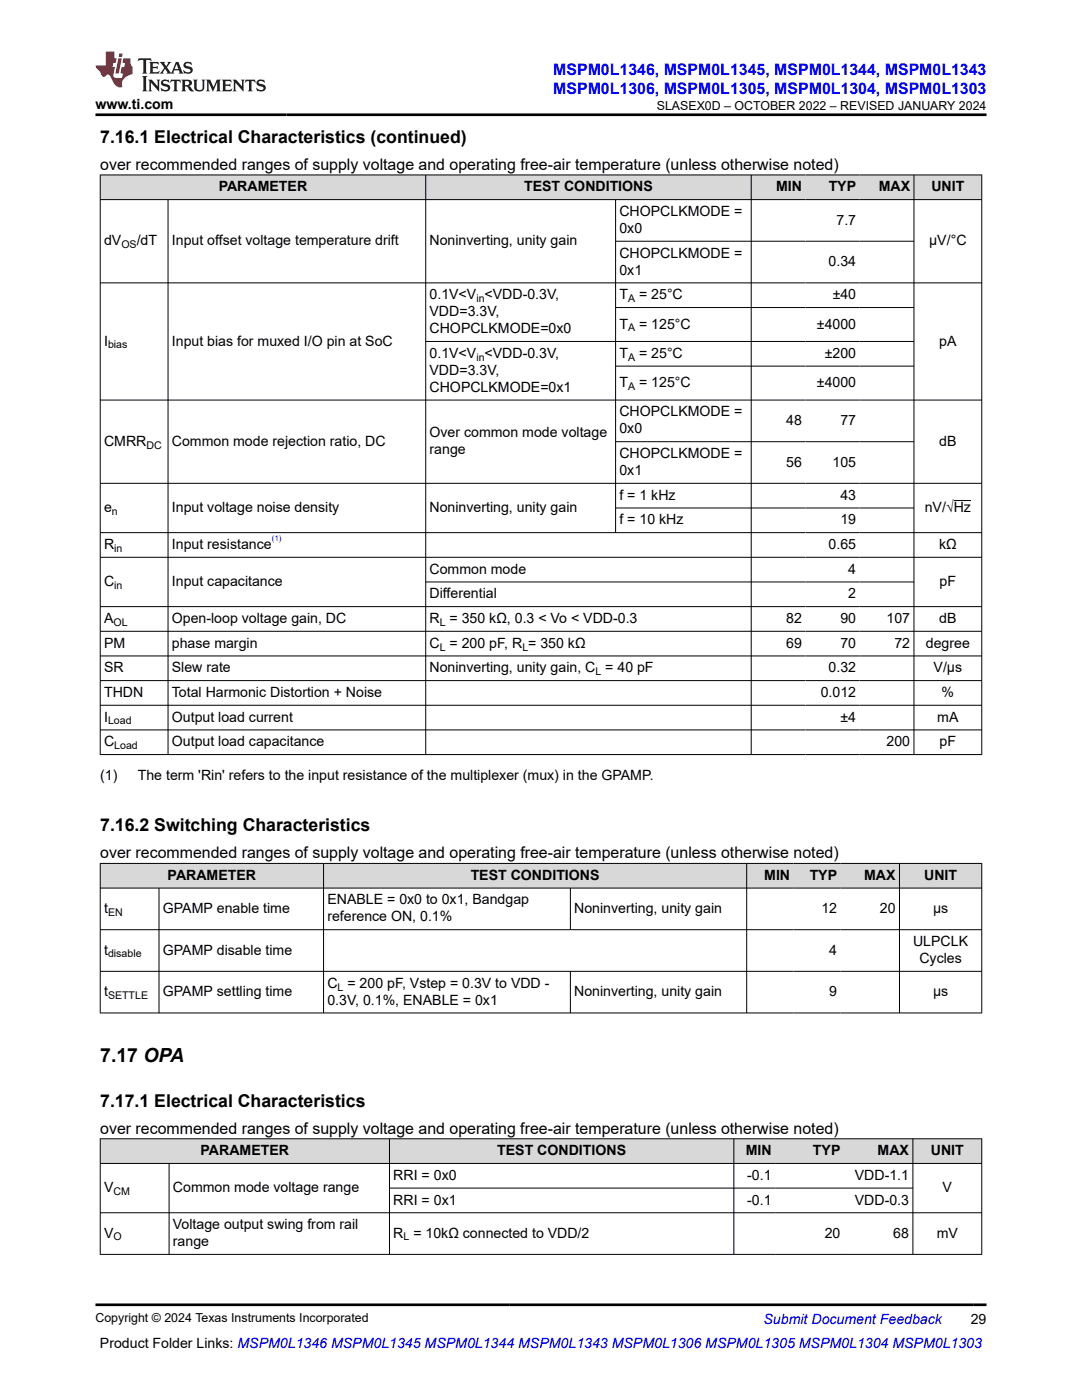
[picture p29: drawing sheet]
<svg xmlns="http://www.w3.org/2000/svg" width="216mm" height="279mm" viewBox="0 0 216 279" stroke-linecap="round" stroke-linejoin="round" font-family="sans-serif">
<defs><g id="words">
<text font-size="3.9" x="20" y="212">7.17 OPA</text>
<g font-size="3.5">
<text x="20" y="28.5">7.16.1 Electrical Characteristics (continued)</text>
<text x="20" y="165.9">7.16.2 Switching Characteristics</text>
<text x="20" y="220.9">7.17.1 Electrical Characteristics</text>
</g>
<g font-size="3.2" fill="#00f">
<text x="110.4" y="14.9">MSPM0L1346, MSPM0L1345, MSPM0L1344, MSPM0L1343</text>
<text x="110.4" y="18.7">MSPM0L1306, MSPM0L1305, MSPM0L1304, MSPM0L1303</text>
</g>
<g font-size="3.2">
<text x="20" y="33.9">over recommended ranges of supply voltage and operating free-air temperature (unless otherwise noted)</text>
<text x="20" y="171.3">over recommended ranges of supply voltage and operating free-air temperature (unless otherwise noted)</text>
<text x="20" y="226.2">over recommended ranges of supply voltage and operating free-air temperature (unless otherwise noted)</text>
</g>
<g font-size="2.8">
<text x="19.1" y="21.8">www.ti.com</text>
<text x="43.6" y="38.2">PARAMETER</text>
<text x="104.6" y="38.2">TEST CONDITIONS</text>
<text x="154.8" y="38.2">MIN</text>
<text x="165.4" y="38.2">TYP</text>
<text x="175.3" y="38.2">MAX</text>
<text x="185.8" y="38.2">UNIT</text>
<text x="123.6" y="43.1">CHOPCLKMODE =</text>
<text x="123.6" y="46.5">0x0</text>
<text x="166.9" y="44.8">7.7</text>
<text x="20.8" y="49">dV</text>
<text x="27.3" y="49">/dT</text>
<text x="34.3" y="49">Input offset voltage temperature drift</text>
<text x="85.7" y="49">Noninverting, unity gain</text>
<text x="123.6" y="51.4">CHOPCLKMODE =</text>
<text x="165.3" y="53.1">0.34</text>
<text x="185.4" y="49">µV/°C</text>
<text x="85.7" y="59.7">0.1V&lt;V &lt;VDD-0.3V,</text>
<text x="123.6" y="54.8">0x1</text>
<text x="123.6" y="59.7">T</text>
<text x="127.5" y="59.7">= 25°C</text>
<text x="166.1" y="59.7">±40</text>
<text x="85.7" y="63.1">VDD=3.3V,</text>
<text x="123.6" y="65.6">T</text>
<text x="127.5" y="65.6">= 125°C</text>
<text x="163" y="65.6">±4000</text>
<text x="20.8" y="69">I</text>
<text x="34.3" y="69">Input bias for muxed I/O pin at SoC</text>
<text x="85.7" y="71.4">0.1V&lt;V &lt;VDD-0.3V,</text>
<text x="85.7" y="66.5">CHOPCLKMODE=0x0</text>
<text x="123.6" y="71.4">T</text>
<text x="127.5" y="71.4">= 25°C</text>
<text x="164.6" y="71.4">±200</text>
<text x="187.4" y="69">pA</text>
<text x="85.7" y="74.8">VDD=3.3V,</text>
<text x="123.6" y="77.3">T</text>
<text x="127.5" y="77.3">= 125°C</text>
<text x="163" y="77.3">±4000</text>
<text x="85.7" y="78.2">CHOPCLKMODE=0x1</text>
<text x="123.6" y="83.1">CHOPCLKMODE =</text>
<text x="20.8" y="89">CMRR</text>
<text x="34.3" y="89">Common mode rejection ratio, DC</text>
<text x="85.7" y="87.3">Over common mode voltage</text>
<text x="123.6" y="86.5">0x0</text>
<text x="156.9" y="84.8">48</text>
<text x="167.7" y="84.8">77</text>
<text x="187.4" y="89">dB</text>
<text x="85.7" y="90.7">range</text>
<text x="123.6" y="91.4">CHOPCLKMODE =</text>
<text x="123.6" y="94.8">0x1</text>
<text x="156.9" y="93.1">56</text>
<text x="166.1" y="93.1">105</text>
<text x="123.6" y="99.7">f = 1 kHz</text>
<text x="167.7" y="99.7">43</text>
<text x="20.8" y="102.2">e</text>
<text x="34.3" y="102.2">Input voltage noise density</text>
<text x="85.7" y="102.2">Noninverting, unity gain</text>
<text x="123.6" y="104.7">f = 10 kHz</text>
<text x="167.7" y="104.7">19</text>
<text x="184.5" y="102.2">nV/√Hz</text>
<text x="20.8" y="109.6">R</text>
<text x="34.3" y="109.6">Input resistance</text>
<text x="165.3" y="109.6">0.65</text>
<text x="187.4" y="109.6">kΩ</text>
<text x="20.8" y="117">C</text>
<text x="34.3" y="117">Input capacitance</text>
<text x="85.7" y="114.5">Common mode</text>
<text x="85.7" y="119.4">Differential</text>
<text x="169.3" y="114.5">4</text>
<text x="169.3" y="119.4">2</text>
<text x="187.5" y="117">pF</text>
<text x="20.8" y="124.3">A</text>
<text x="34.3" y="124.3">Open-loop voltage gain, DC</text>
<text x="85.7" y="124.3">R = 350 kΩ, 0.3 &lt; Vo &lt; VDD-0.3</text>
<text x="156.9" y="124.3">82</text>
<text x="167.7" y="124.3">90</text>
<text x="176.9" y="124.3">107</text>
<text x="187.4" y="124.3">dB</text>
<text x="20.8" y="129.3">PM</text>
<text x="34.3" y="129.3">phase margin</text>
<text x="85.7" y="129.3">C = 200 pF, R = 350 kΩ</text>
<text x="156.9" y="129.3">69</text>
<text x="167.7" y="129.3">70</text>
<text x="178.5" y="129.3">72</text>
<text x="184.7" y="129.3">degree</text>
<text x="20.8" y="134.2">SR</text>
<text x="34.3" y="134.2">Slew rate</text>
<text x="85.7" y="134.2">Noninverting, unity gain, C = 40 pF</text>
<text x="165.3" y="134.2">0.32</text>
<text x="186.3" y="134.2">V/µs</text>
<text x="20.8" y="139.1">THDN</text>
<text x="34.3" y="139.1">Total Harmonic Distortion + Noise</text>
<text x="163.8" y="139.1">0.012</text>
<text x="187.9" y="139.1">%</text>
<text x="20.8" y="144">I</text>
<text x="20.8" y="148.9">C</text>
<text x="34.3" y="144">Output load current</text>
<text x="34.3" y="148.9">Output load capacitance</text>
<text x="167.7" y="144">±4</text>
<text x="176.9" y="148.9">200</text>
<text x="187" y="144">mA</text>
<text x="187.5" y="148.9">pF</text>
<text x="20" y="155.7">(1)</text>
<text x="27.5" y="155.7">The term 'Rin' refers to the input resistance of the multiplexer (mux) in the GPAMP.</text>
<text x="33.4" y="175.6">PARAMETER</text>
<text x="93.9" y="175.6">TEST CONDITIONS</text>
<text x="152.5" y="175.6">MIN</text>
<text x="161.6" y="175.6">TYP</text>
<text x="172.4" y="175.6">MAX</text>
<text x="184.4" y="175.6">UNIT</text>
<text x="20.8" y="182.2">t</text>
<text x="32.5" y="182.2">GPAMP enable time</text>
<text x="65.3" y="180.5">ENABLE = 0x0 to 0x1, Bandgap</text>
<text x="65.3" y="183.9">reference ON, 0.1%</text>
<text x="114.6" y="182.2">Noninverting, unity gain</text>
<text x="163.9" y="182.2">12</text>
<text x="175.6" y="182.2">20</text>
<text x="186.2" y="182.2">µs</text>
<text x="20.8" y="190.5">t</text>
<text x="32.5" y="190.5">GPAMP disable time</text>
<text x="165.5" y="190.5">4</text>
<text x="182.2" y="188.8">ULPCLK</text>
<text x="65.3" y="197.1">C = 200 pF, Vstep = 0.3V to VDD -</text>
<text x="183.5" y="192.2">Cycles</text>
<text x="20.8" y="198.8">t</text>
<text x="32.5" y="198.8">GPAMP settling time</text>
<text x="65.3" y="200.5">0.3V, 0.1%, ENABLE = 0x1</text>
<text x="114.6" y="198.8">Noninverting, unity gain</text>
<text x="165.5" y="198.8">9</text>
<text x="186.2" y="198.8">µs</text>
<text x="40" y="230.5">PARAMETER</text>
<text x="99.2" y="230.5">TEST CONDITIONS</text>
<text x="148.8" y="230.5">MIN</text>
<text x="162.2" y="230.5">TYP</text>
<text x="175.1" y="230.5">MAX</text>
<text x="185.7" y="230.5">UNIT</text>
<text x="20.8" y="237.9">V</text>
<text x="34.5" y="237.9">Common mode voltage range</text>
<text x="78.5" y="235.5">RRI = 0x0</text>
<text x="149.1" y="235.5">-0.1</text>
<text x="170.6" y="235.5">VDD-1.1</text>
<text x="188.1" y="237.9">V</text>
<text x="34.5" y="245.3">Voltage output swing from rail</text>
<text x="78.5" y="240.4">RRI = 0x1</text>
<text x="149.1" y="240.4">-0.1</text>
<text x="170.6" y="240.4">VDD-0.3</text>
<text x="20.8" y="247">V</text>
<text x="34.5" y="248.7">range</text>
<text x="78.5" y="247">R = 10kΩ connected to VDD/2</text>
<text x="164.6" y="247">20</text>
<text x="178.3" y="247">68</text>
<text x="186.9" y="247">mV</text>
<text x="19.9" y="269">Product Folder Links: MSPM0L1346 MSPM0L1345 MSPM0L1344 MSPM0L1343 MSPM0L1306 MSPM0L1305 MSPM0L1304 MSPM0L1303</text>
<text x="193.7" y="264.2">29</text>
</g>
<text font-size="2.8" fill="#00f" x="152.4" y="264.2">Submit Document Feedback</text>
<g font-size="2.5">
<text x="131.1" y="21.9">SLASEX0D – OCTOBER 2022 – REVISED JANUARY 2024</text>
<text x="19.1" y="263.9">Copyright © 2024 Texas Instruments Incorporated</text>
</g>
<g font-size="2.1">
<text x="24.2" y="49.5">OS</text>
<text x="95.1" y="60.3">in</text>
<text x="125.3" y="60.3">A</text>
<text x="21.6" y="69.5">bias</text>
<text x="95.1" y="72">in</text>
<text x="125.3" y="66.1">A</text>
<text x="125.3" y="72">A</text>
<text x="125.3" y="77.8">A</text>
<text x="29.2" y="89.5">DC</text>
<text x="22.3" y="102.8">n</text>
<text x="22.8" y="110.1">in</text>
<text x="22.8" y="117.5">in</text>
<text x="22.6" y="124.9">OL</text>
<text x="87.8" y="124.9">L</text>
<text x="87.8" y="129.8">L</text>
<text x="104.2" y="129.8">L</text>
<text x="118.8" y="134.7">L</text>
<text x="21.6" y="144.6">Load</text>
<text x="22.8" y="149.5">Load</text>
<text x="21.6" y="182.8">EN</text>
<text x="21.6" y="191.1">disable</text>
<text x="67.4" y="197.7">L</text>
<text x="21.6" y="199.4">SETTLE</text>
<text x="22.6" y="238.5">CM</text>
<text x="22.6" y="247.6">O</text>
<text x="80.5" y="247.6">L</text>
</g>
<text font-size="1.6" fill="#00f" x="54.2" y="107.9">(1)</text>
</g></defs>
<g fill="#d8d8d8">
<path d="M20 34.9h175.9v4.9h-175.9z" fill-rule="evenodd"/>
<path d="M20.1 35h64.8v4.8h-64.8z" fill-rule="evenodd"/>
<path d="M85 35h64.8v4.8h-64.8z" fill-rule="evenodd"/>
<path d="M150 35h10.7v4.8h-10.7z" fill-rule="evenodd"/>
<path d="M160.7 35h10.8v4.8h-10.8z" fill-rule="evenodd"/>
<path d="M171.5 35h10.8v4.8h-10.8z" fill-rule="evenodd"/>
<path d="M182.4 35h13.4v4.8h-13.4z" fill-rule="evenodd"/>
</g>
<g fill="none" stroke="#000" stroke-width=".2">
<path d="M19.9 34.9h176.1M19.9 39.8h176.1M20 34.9v115.8M33.5 39.8v110.9M84.9 34.9v115.8M122.8 39.8v66.6M149.9 34.9v115.8M182.4 34.9v115.8M195.9 34.9v115.8M19.9 56.5h176.1M122.8 48.1h59.6M19.9 79.8h176.1"/>
<path d="M122.8 61.4h59.6M122.8 73.1h59.6M182.4 68.1h-97.5M19.9 96.5h176.1M122.8 88.2h59.6M190.3 99.9h3.5M19.9 106.3h176.1M19.9 111.2h176.1M84.9 116.1h97.5M122.8 101.4h59.6M19.9 121.1h176.1M19.9 126h176.1"/>
<path d="M19.9 130.9h176.1M19.9 135.8h176.1M19.9 140.7h176.1M19.9 145.7h176.1M19.9 150.6h176.1"/>
</g>
<g fill="#d8d8d8">
<path d="M20 172.3h175.9v4.9h-175.9z" fill-rule="evenodd"/>
<path d="M20.1 172.4h44.4v4.8h-44.4z" fill-rule="evenodd"/>
<path d="M64.6 172.4h84.3v4.8h-84.3z" fill-rule="evenodd"/>
<path d="M149.1 172.4h9.3v4.8h-9.3z" fill-rule="evenodd"/>
<path d="M158.4 172.4h9.4v4.8h-9.4z" fill-rule="evenodd"/>
<path d="M167.8 172.4h11.6v4.8h-11.6z" fill-rule="evenodd"/>
<path d="M179.5 172.4h16.3v4.8h-16.3z" fill-rule="evenodd"/>
</g>
<g fill="none" stroke="#000" stroke-width=".2">
<path d="M19.9 172.3h176.1M19.9 177.2h176.1M20 172.3v29.9M31.7 177.2v25M64.6 172.3v29.9M113.8 177.2v8.4M149 172.3v29.9M179.5 172.3v29.9M195.9 172.3v29.9M19.9 185.5h176.1M19.9 193.9h176.1M113.8 193.9v8.3"/>
<path d="M19.9 202.2h176.1"/>
</g>
<g fill="#d8d8d8">
<path d="M20 227.3h175.9v4.9h-175.9z" fill-rule="evenodd"/>
<path d="M20.1 227.3h57.6v4.8h-57.6z" fill-rule="evenodd"/>
<path d="M77.8 227.3h68.6v4.8h-68.6z" fill-rule="evenodd"/>
<path d="M146.5 227.3h8.2v4.8h-8.2z" fill-rule="evenodd"/>
<path d="M154.7 227.3h13.7v4.8h-13.7z" fill-rule="evenodd"/>
<path d="M168.4 227.3h13.7v4.8h-13.7z" fill-rule="evenodd"/>
<path d="M182.2 227.3h13.6v4.8h-13.6z" fill-rule="evenodd"/>
</g>
<path d="M19.9 227.3h176.1M19.9 232.2h176.1M20 227.2v23.2M33.7 232.2v18.2M77.7 227.2v23.2M77.7 237.1h104.5M146.4 227.2v23.2M182.2 227.2v23.2M195.9 227.2v23.2M19.9 242h176.1M19.9 250.3h176.1" fill="none" stroke="#000" stroke-width=".2"/>
<path d="M27.7 11.6l-.2 .6 .5-.2h.6v.1v2.2l-.2 .4h1l-.2-.4v-2.2v-.1h.5l.5 .2-.1-.6zM29.8 12.4l.2 .3v1.6l-.2 .4h1.9l.1-.6a1.08 1.08 0 0 1-1.3 .2v-.7h.6l.4 .2v-.7l-.4 .2h-.6v-.5l.2-.2a1 1 0 0 1 1 .3l-.1-.5zM31.8 12.4l1 1.1-1 1.2h.9l-.2-.2 .4-.8 .5 .8-.2 .2h1.6l-.2-.2 .1-.5h1l.1 .5-.1 .2h.9l-.2-.4-.8-1.9h-.5l-1 2.1-.8-1.1 .9-1h-.8l.2 .2-.5 .6-.3-.6 .1-.2zM35.2 12.8l.4 1h-.8zM36.8 12.5a.65 .65 0 0 0-.2 .7 .65 .65 0 0 0 .6 .5l.7 .1 .1 .3a.79 .79 0 0 1-.7 .4 .79 .79 0 0 1-.7-.5l.1 .7 .2-.1a.93 .93 0 0 0 1.1 0 .93 .93 0 0 0 .4-.9 1.46 1.46 0 0 0-1.2-.6l-.1-.3a1.09 1.09 0 0 1 1.2 .2l-.2-.6-.1 .1-.6-.2zM28.4 15.2l.2 .4v2.2l-.2 .4h1l-.2-.4v-2.2l.2-.4zM29.6 15.9l.2 .4v1.5l-.2 .4h.8l-.3-.4v-1.3l1.7 1.8v-2l.2-.4h-.8l.2 .2 .1 1.1-1.2-1.3zM32.3 16a.65 .65 0 0 0-.2 .8 .65 .65 0 0 0 .7 .4l.6 .2 .1 .2a.79 .79 0 0 1-.7 .4 .79 .79 0 0 1-.7-.5l.1 .7 .2-.1a.93 .93 0 0 0 1.1 .1 .93 .93 0 0 0 .4-1 1.46 1.46 0 0 0-1.2-.5l-.1-.4a1.09 1.09 0 0 1 1.2 .2l-.2-.6-.1 .1-.6-.1zM34.1 15.9l-.1 .6a.63 .63 0 0 1 .7-.3l.1 1.6-.3 .4h1l-.2-.4v-1.6a.66 .66 0 0 1 .8 .3l-.1-.6zM36.2 15.9l.2 .4v1.5l-.2 .4h.9l-.2-.2v-.7h.5l.1 .2a.79 .79 0 0 0 1.2 .6l-1-.9a.61 .61 0 0 0 .6-.6 .61 .61 0 0 0-.5-.7zM36.9 16.2h.2a.47 .47 0 0 1 .5 .1 .47 .47 0 0 1 .1 .5l-.2 .1-.6 .1zM38.5 15.9l.2 .2a2.27 2.27 0 0 0 .4 2 1.04 1.04 0 0 0 1.7-.7v-1.3l.2-.2h-.8l.2 .4v1.1a.6 .6 0 0 1-.6 .6 .6 .6 0 0 1-.6-.6v-1.1l.3-.4zM41.1 15.9l.2 .4v1.5l-.2 .4h.7l-.2-.4v-1.4l.9 1.9 .8-1.9v1.4l-.2 .4h1l-.3-.4v-1.5l.3-.4h-.8l-.7 1.5-.7-1.5zM44.3 15.9l.2 .4v1.5l-.2 .4h1.9l.1-.6a1.09 1.09 0 0 1-1.3 .2v-.7h.6l.4 .2v-.6l-.4 .2h-.6v-.6l.2-.1a1.01 1.01 0 0 1 1 .3l-.1-.6zM46.4 15.9l.3 .4v1.5l-.3 .4h.8l-.2-.4v-1.3l1.6 1.8v-2l.2-.4h-.7l.2 .2v1.1l-1.2-1.3zM49 15.9l-.1 .6a.63 .63 0 0 1 .8-.3v1.6l-.3 .4h1l-.2-.4v-1.6a.66 .66 0 0 1 .8 .3l-.1-.6zM51.4 16a.65 .65 0 0 0-.2 .8 .65 .65 0 0 0 .6 .4l.6 .2 .2 .2a.79 .79 0 0 1-.8 .4 .79 .79 0 0 1-.6-.5l.1 .7 .2-.1a.93 .93 0 0 0 1 .1 .93 .93 0 0 0 .5-1 1.46 1.46 0 0 0-1.3-.5l-.1-.4a1.09 1.09 0 0 1 1.3 .2l-.2-.6-.2 .1-.5-.1z" fill="#231f20"/>
<path d="M21.1 10.3v2.7h-2.1l.1 .4 .9 1a.95 .95 0 0 0 .9 .9 .59 .59 0 0 1 .6-.4 .59 .59 0 0 1 .5 .3l.4 .8a1.59 1.59 0 0 0 2.1 1.4 1.61 1.61 0 0 1 1-2.3l1-.3-.1-1.5a1.59 1.59 0 0 1-.4-1.7h-1.4l-.2 .9h.5l-.1 .9h-.5l-.2 .9v.3l.4 .1-.2 .9h-.6a.73 .73 0 0 1-1.1-.7l.3-1.5h-.5l.2-.9h.5l.2-.9h-.5v-1.3zM23.6 11.6l-.6 3.1h.7l.6-3.1zM23.8 10.7l-.1 .6h.7l.1-.6z" fill="#ed1c24"/>
<path d="M19.1 22.9h177.8M19.1 260.4h177.8" fill="none" stroke="#000" stroke-width=".53"/>
<use href="#words"/>
</svg>
